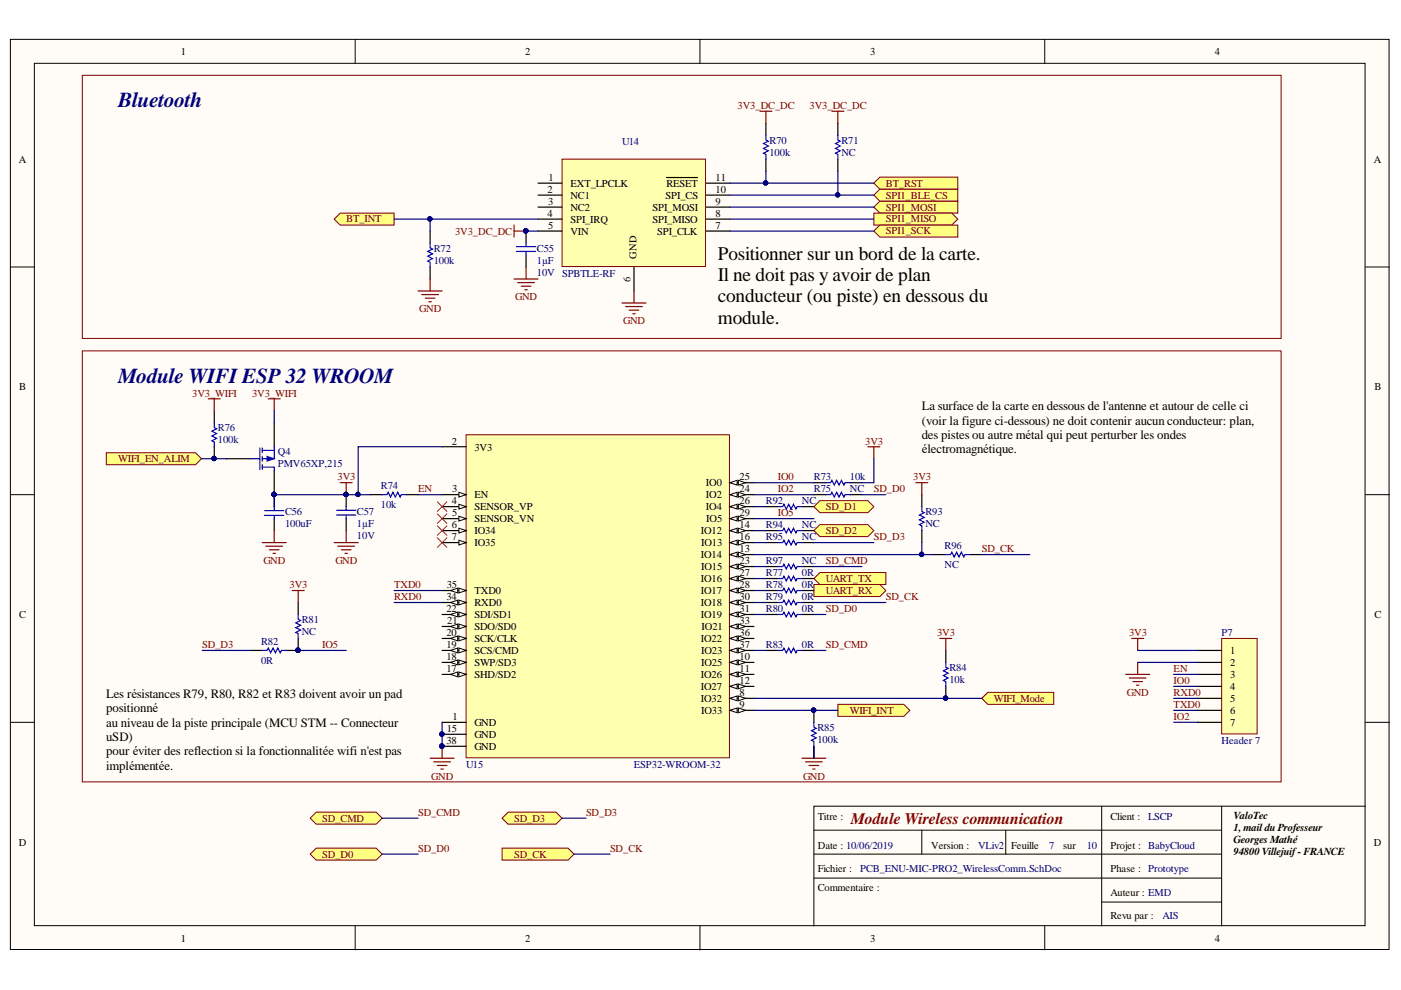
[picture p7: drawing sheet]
<svg xmlns="http://www.w3.org/2000/svg" width="297mm" height="210mm" viewBox="0 0 297 210" stroke-linecap="round" stroke-linejoin="round" font-family="sans-serif">
<defs><g id="words">
<g font-size="4.5" fill="#000080">
<text x="25.1" y="22.7">Bluetooth</text>
<text x="25.1" y="81.1">Module WIFI ESP 32 WROOM</text>
</g>
<g font-size="4.1">
<text x="152.2" y="55.2">Positionner sur un bord de la carte.</text>
<text x="152.2" y="59.6">Il ne doit pas y avoir de plan</text>
<text x="152.2" y="64.1">conducteur (ou piste) en dessous du</text>
<text x="152.2" y="68.6">module.</text>
</g>
<text font-size="3.4" fill="#800000" x="180.4" y="174.7">Module Wireless communication</text>
<g font-size="2.7">
<text x="195.4" y="87">La surface de la carte en dessous de l'antenne et autour de celle ci</text>
<text x="195.4" y="90">(voir la figure ci-dessous) ne doit contenir aucun conducteur: plan,</text>
<text x="195.4" y="93.1">des pistes ou autre métal qui peut perturber les ondes</text>
<text x="195.4" y="96.1">électromagnétique.</text>
<text x="22.5" y="148">Les résistances R79, R80, R82 et R83 doivent avoir un pad</text>
<text x="22.5" y="151">positionné</text>
<text x="22.5" y="154">au niveau de la piste principale (MCU STM -- Connecteur</text>
<text x="22.5" y="157.1">uSD)</text>
<text x="22.5" y="160.1">pour éviter des reflection si la fonctionnalitée wifi n'est pas</text>
<text x="22.5" y="163.2">implémentée.</text>
</g>
<g font-size="2.3">
<text x="261.6" y="173.7">ValoTec</text>
<text x="261.6" y="176.3">1,mail du Professeur</text>
<text x="261.6" y="178.8">Georges Mathé</text>
<text x="261.6" y="181.3">94800 Villejuif- FRANCE</text>
</g>
<g font-size="2.2">
<text x="38.4" y="11.7">1</text>
<text x="111.3" y="11.7">2</text>
<text x="184.5" y="11.7">3</text>
<text x="257.5" y="11.7">4</text>
<text x="4" y="34.5">A</text>
<text x="291.3" y="34.5">A</text>
<text x="116.1" y="40.9">2</text>
<text x="116.3" y="38.4">1</text>
<text x="120.9" y="39.6">EXT_LPCLK</text>
<text x="141.3" y="39.6">RESET</text>
<text x="151.7" y="40.9">10</text>
<text x="151.7" y="38.4">11</text>
<text x="116.1" y="46">4</text>
<text x="116.2" y="43.4">3</text>
<text x="120.9" y="42.2">NC1</text>
<text x="120.9" y="44.7">NC2</text>
<text x="120.9" y="47.3">SPI_IRQ</text>
<text x="138.3" y="47.3">SPI_MISO</text>
<text x="138.4" y="44.7">SPI_MOSI</text>
<text x="141.1" y="42.2">SPI_CS</text>
<text x="151.7" y="43.4">9</text>
<text x="151.7" y="46">8</text>
<text x="116.2" y="48.5">5</text>
<text x="120.9" y="49.8">VIN</text>
<text x="139.4" y="49.8">SPI_CLK</text>
<text x="151.7" y="48.5">7</text>
<text x="133.7" y="59.7" transform="rotate(-90 133.7 59.7)">6</text>
<text x="135" y="54.8" transform="rotate(-90 135 54.8)">GND</text>
<text x="4.1" y="82.7">B</text>
<text x="291.4" y="82.7">B</text>
<text x="95.8" y="94.2">2</text>
<text x="100.6" y="95.5">3V3</text>
<text x="156.8" y="101.9">25</text>
<text x="95.8" y="107">4</text>
<text x="95.8" y="104.4">3</text>
<text x="100.6" y="105.7">EN</text>
<text x="149.7" y="105.7">IO2</text>
<text x="149.7" y="103.1">IO0</text>
<text x="156.8" y="104.4">24</text>
<text x="156.8" y="107">26</text>
<text x="95.8" y="112">6</text>
<text x="95.8" y="109.5">5</text>
<text x="100.6" y="108.2">SENSOR_VP</text>
<text x="100.6" y="110.8">SENSOR_VN</text>
<text x="100.6" y="113.3">IO34</text>
<text x="148.6" y="113.3">IO12</text>
<text x="149.7" y="108.2">IO4</text>
<text x="149.8" y="110.8">IO5</text>
<text x="156.8" y="112">14</text>
<text x="156.8" y="109.5">29</text>
<text x="95.8" y="114.6">7</text>
<text x="100.6" y="115.8">IO35</text>
<text x="148.6" y="118.4">IO14</text>
<text x="148.7" y="115.8">IO13</text>
<text x="156.8" y="117.1">13</text>
<text x="156.8" y="114.6">16</text>
<text x="156.8" y="119.7">23</text>
<text x="94.7" y="124.7">35</text>
<text x="148.6" y="123.5">IO16</text>
<text x="148.7" y="120.9">IO15</text>
<text x="156.8" y="124.7">28</text>
<text x="156.8" y="122.2">27</text>
<text x="4.1" y="131">C</text>
<text x="94.7" y="129.8">22</text>
<text x="94.7" y="127.3">34</text>
<text x="100.6" y="131.1">SDI/SD1</text>
<text x="100.6" y="126">TXD0</text>
<text x="100.6" y="128.5">RXD0</text>
<text x="148.6" y="128.5">IO18</text>
<text x="148.6" y="131.1">IO19</text>
<text x="148.6" y="126">IO17</text>
<text x="156.8" y="127.3">30</text>
<text x="156.8" y="129.8">31</text>
<text x="291.4" y="131">C</text>
<text x="94.7" y="137.4">19</text>
<text x="94.7" y="134.9">20</text>
<text x="94.8" y="132.4">21</text>
<text x="100.6" y="136.2">SCK/CLK</text>
<text x="100.6" y="133.6">SDO/SD0</text>
<text x="148.6" y="136.2">IO22</text>
<text x="148.8" y="133.6">IO21</text>
<text x="156.8" y="132.4">33</text>
<text x="156.8" y="137.4">37</text>
<text x="156.8" y="134.9">36</text>
<text x="94.7" y="140">18</text>
<text x="94.7" y="142.5">17</text>
<text x="100.6" y="141.2">SWP/SD3</text>
<text x="100.6" y="138.7">SCS/CMD</text>
<text x="100.6" y="143.8">SHD/SD2</text>
<text x="148.6" y="143.8">IO26</text>
<text x="148.7" y="141.2">IO25</text>
<text x="148.7" y="138.7">IO23</text>
<text x="156.8" y="142.5">11</text>
<text x="156.8" y="140">10</text>
<text x="260.8" y="138.7">1</text>
<text x="260.8" y="141.2">2</text>
<text x="260.8" y="143.8">3</text>
<text x="148.6" y="146.3">IO27</text>
<text x="148.6" y="148.9">IO32</text>
<text x="156.8" y="145.1">12</text>
<text x="156.8" y="147.6">8</text>
<text x="260.8" y="146.3">4</text>
<text x="260.8" y="148.9">5</text>
<text x="94.7" y="155.2">15</text>
<text x="95.9" y="152.7">1</text>
<text x="100.6" y="153.9">GND</text>
<text x="148.7" y="151.4">IO33</text>
<text x="156.8" y="150.1">9</text>
<text x="260.8" y="151.4">6</text>
<text x="260.8" y="153.9">7</text>
<text x="94.7" y="157.8">38</text>
<text x="100.6" y="156.5">GND</text>
<text x="100.6" y="159">GND</text>
<text x="173.4" y="173.9">Titre :</text>
<text x="235.4" y="173.9">Client :</text>
<text x="4" y="179.3">D</text>
<text x="173.4" y="179.9">Date : 10/06/2019</text>
<text x="197.4" y="179.9">Version :</text>
<text x="214.4" y="179.9">Feuille</text>
<text x="225.4" y="179.9">sur</text>
<text x="235.4" y="179.9">Projet : BabyCloud</text>
<text x="291.3" y="179.3">D</text>
<text x="173.4" y="184.9">Fichier :</text>
<text x="235.4" y="184.9">Phase : Prototype</text>
<text x="173.4" y="189">Commentaire :</text>
<text x="235.4" y="189.9">Auteur : EMD</text>
<text x="235.4" y="195">Revu par :</text>
<text x="38.4" y="199.7">1</text>
<text x="111.3" y="199.7">2</text>
<text x="184.5" y="199.7">3</text>
<text x="257.5" y="199.7">4</text>
</g>
<g font-size="2.2" fill="#800000">
<text x="156.4" y="23.1">3V3_DC_DC</text>
<text x="171.6" y="23.1">3V3_DC_DC</text>
<text x="187.8" y="39.6">BT_RST</text>
<text x="73.4" y="47.2">BT_INT</text>
<text x="187.8" y="44.6">SPI1_MOSI</text>
<text x="187.8" y="47.2">SPI1_MISO</text>
<text x="187.8" y="42.1">SPI1_BLE_CS</text>
<text x="96.5" y="49.8">3V3_DC_DC</text>
<text x="187.8" y="49.7">SPI1_SCK</text>
<text x="109.2" y="63.7">GND</text>
<text x="88.9" y="66.2">GND</text>
<text x="132.1" y="68.8">GND</text>
<text x="40.7" y="84.1">3V3_WIFI</text>
<text x="53.5" y="84.1">3V3_WIFI</text>
<text x="183.4" y="94.2">3V3</text>
<text x="25.1" y="98">WIFI_EN_ALIM</text>
<text x="71.6" y="101.9">3V3</text>
<text x="164.9" y="101.9">IO0</text>
<text x="193.6" y="101.9">3V3</text>
<text x="88.7" y="104.4">EN</text>
<text x="164.9" y="104.4">IO2</text>
<text x="185.3" y="104.4">SD_D0</text>
<text x="164.9" y="109.5">IO5</text>
<text x="175.1" y="113.2">SD_D2</text>
<text x="175.1" y="108.1">SD_D1</text>
<text x="55.9" y="119.6">GND</text>
<text x="71.1" y="119.6">GND</text>
<text x="175.1" y="119.7">SD_CMD</text>
<text x="185.3" y="114.6">SD_D3</text>
<text x="208.2" y="117.1">SD_CK</text>
<text x="61.4" y="124.7">3V3</text>
<text x="83.6" y="124.7">TXD0</text>
<text x="175.1" y="125.9">UART_RX</text>
<text x="175.1" y="123.4">UART_TX</text>
<text x="83.6" y="127.3">RXD0</text>
<text x="175.1" y="129.8">SD_D0</text>
<text x="187.8" y="127.3">SD_CK</text>
<text x="42.9" y="137.4">SD_D3</text>
<text x="68.3" y="137.4">IO5</text>
<text x="175.1" y="137.4">SD_CMD</text>
<text x="198.7" y="134.9">3V3</text>
<text x="239.4" y="134.9">3V3</text>
<text x="248.8" y="142.5">EN</text>
<text x="210.7" y="148.8">WIFI_Mode</text>
<text x="238.9" y="147.5">GND</text>
<text x="248.8" y="147.6">RXD0</text>
<text x="248.8" y="145.1">IO0</text>
<text x="180.2" y="151.3">WIFI_INT</text>
<text x="248.8" y="150.1">TXD0</text>
<text x="248.8" y="152.7">IO2</text>
<text x="91.4" y="165.3">GND</text>
<text x="170.3" y="165.3">GND</text>
<text x="88.7" y="173">SD_CMD</text>
<text x="124.2" y="173">SD_D3</text>
<text x="68.3" y="174.2">SD_CMD</text>
<text x="109" y="174.2">SD_D3</text>
<text x="68.3" y="181.8">SD_D0</text>
<text x="88.7" y="180.6">SD_D0</text>
<text x="109" y="181.8">SD_CK</text>
<text x="129.3" y="180.6">SD_CK</text>
</g>
<g font-size="2.2" fill="#000080">
<text x="131.9" y="30.7">U14</text>
<text x="163.2" y="33">100k</text>
<text x="163.2" y="30.5">R70</text>
<text x="178.4" y="33">NC</text>
<text x="178.4" y="30.5">R71</text>
<text x="92" y="53.3">R72</text>
<text x="113.8" y="53.3">C55</text>
<text x="92" y="55.9">100k</text>
<text x="113.8" y="55.9">1µF</text>
<text x="113.8" y="58.4">10V SPBTLE-RF</text>
<text x="46.2" y="94">100k</text>
<text x="46.2" y="91.5">R76</text>
<text x="58.9" y="99.1">PMV65XP,215</text>
<text x="58.9" y="96.5">Q4</text>
<text x="172.6" y="101.9">R73</text>
<text x="180.2" y="101.9">10k</text>
<text x="80.8" y="107.7">10k</text>
<text x="80.8" y="103.6">R74</text>
<text x="162.4" y="107">R92</text>
<text x="170" y="107">NC</text>
<text x="172.6" y="104.4">R75</text>
<text x="180.2" y="104.4">NC</text>
<text x="60.4" y="111.8">100uF</text>
<text x="60.4" y="109.2">C56</text>
<text x="75.7" y="111.8">1µF</text>
<text x="75.7" y="109.2">C57</text>
<text x="162.4" y="112">R94</text>
<text x="170" y="112">NC</text>
<text x="196.2" y="111.8">NC</text>
<text x="196.2" y="109.2">R93</text>
<text x="75.7" y="114.3">10V</text>
<text x="162.4" y="114.6">R95</text>
<text x="162.4" y="119.7">R97</text>
<text x="170" y="114.6">NC</text>
<text x="170" y="119.7">NC</text>
<text x="200.3" y="116.4">R96</text>
<text x="162.4" y="122.2">R77</text>
<text x="162.4" y="124.7">R78</text>
<text x="170" y="122.2">0R</text>
<text x="170" y="124.7">0R</text>
<text x="200.3" y="120.4">NC</text>
<text x="162.4" y="127.3">R79</text>
<text x="162.4" y="129.8">R80</text>
<text x="170" y="127.3">0R</text>
<text x="170" y="129.8">0R</text>
<text x="55.3" y="136.7">R82</text>
<text x="64" y="134.6">NC</text>
<text x="64" y="132.1">R81</text>
<text x="162.4" y="137.4">R83</text>
<text x="170" y="137.4">0R</text>
<text x="259" y="134.9">P7</text>
<text x="55.3" y="140.7">0R</text>
<text x="201.3" y="142.3">R84</text>
<text x="201.3" y="144.8">10k</text>
<text x="173.3" y="155">R85</text>
<text x="173.3" y="157.5">100k</text>
<text x="259" y="157.8">Header 7</text>
<text x="98.8" y="162.8">U15</text>
<text x="134.4" y="162.8">ESP32-WROOM-32</text>
<text x="243.4" y="173.9">LSCP</text>
<text x="207.4" y="179.9">VLiv2</text>
<text x="222.4" y="179.9">7</text>
<text x="230.4" y="179.9">10</text>
<text x="182.4" y="184.9">PCB_ENU-MIC-PRO2_WirelessComm.SchDoc</text>
<text x="246.4" y="195">AIS</text>
</g>
</g></defs>
<g fill="#fffcf8" stroke="#000" stroke-width=".21">
<path d="M2.2 8.3h292.3v193h-292.3z"/>
<path d="M7.3 13.4h282.1v182.9h-282.1z"/>
</g>
<g fill="none" stroke="#000" stroke-width=".21">
<path d="M75.3 8.3v5.1M148.4 8.3v5.1M221.5 8.3v5.1M2.2 56.6h5.1M289.5 56.6h5.1M2.2 104.9h5.1M289.5 104.9h5.1M2.2 153.2h5.1M289.5 153.2h5.1M172.6 176h86.4M195.4 176v5.1M213.2 176v5.1"/>
<path d="M233.6 170.9v25.4M259 170.9v25.4M289.5 170.9h-116.9v25.4M75.3 196.3v5.1M148.4 196.3v5.1M172.6 186.2h86.4M172.6 181.1h86.4M221.5 196.3v5.1M233.6 191.3h25.4"/>
</g>
<path d="M162.4 26.1v2.6M162.4 33.8v2.5M111.5 49v2.5M111.5 54.1v2.5" fill="none" stroke="#000" stroke-width=".25"/>
<path d="M162.4 28.7v1l.5 .2-1 .5 1 .6-1 .5 1 .5-1 .5 .5 .2v1.1M109.5 52.3h4.1M109.5 53.3h4.1M111.5 51.5v.8M111.5 53.3v.8" fill="none" stroke="#00f" stroke-width=".25"/>
<path d="M91.2 59.2v2.5M109 59.2h5.1M109.8 59.9h3.5M111.5 56.6v2.6M88.7 61.7h5M89.4 62.5h3.6M90.2 63.2h2M90.9 64h.5M110.5 60.7h2.1M111.3 61.4h.5" fill="none" stroke="#800000" stroke-width=".25"/>
<circle cx="111.5" cy="48.9" r=".46" fill="#000080" stroke="#000080" stroke-width=".21"/>
<path d="M119.2 33.8h30.4v22.7h-30.4z" fill="#ffffb0" stroke="#800000" stroke-width=".21"/>
<g fill="none" stroke="#000" stroke-width=".25">
<path d="M114.1 38.8h5.1M141.3 37.6h3.8M145.3 37.6h1.2M146.6 37.6h1.3M149.7 38.8h5.1M177.6 26.1v2.6M177.6 33.8v2.5M91.2 49v2.5M91.2 56.6v2.6M114.1 41.4h5.1M114.1 43.9h5.1M114.1 46.5h5.1"/>
<path d="M114.1 49h5.1M134.4 56.6v5.1M149.7 41.4h5.1M149.7 43.9h5.1M149.7 46.5h5.1M149.7 49h5.1"/>
</g>
<path d="M161.1 23.6h2.6M162.4 23.6v2.5M176.4 23.6h2.5M177.6 23.6v2.5M109 47.7v2.6M109 49h2.5M131.9 64.2h5.1M132.6 65h3.6M133.4 65.8h2M134.2 66.5h.5M134.4 61.7v2.5" fill="none" stroke="#800000" stroke-width=".25"/>
<path d="M17.5 16h254.1v55.8h-254.1z" fill="none" stroke="#800000" stroke-width=".21"/>
<circle cx="111.5" cy="48.9" r=".46" fill="#000080" stroke="#000080" stroke-width=".21"/>
<path d="M177.6 28.7v1l.6 .2-1.1 .5 1.1 .6-1.1 .5 1.1 .5-1.1 .5 .5 .2v1.1M91.2 51.5v1l.5 .3-1 .5 1 .5-1 .5 1 .5-1 .5 .5 .3v1" fill="none" stroke="#00f" stroke-width=".25"/>
<g fill="#ffff80" stroke="#800000" stroke-width=".21">
<path d="M172.6 123.9h13.9l1.3 1.3-1.3 1.3h-13.9z" fill-rule="evenodd"/>
<path d="M172.6 122.7l1.2-1.3h14v2.5h-14z" fill-rule="evenodd"/>
<path d="M185.3 43.9l1.2-1.3h16.6v2.6h-16.6z" fill-rule="evenodd"/>
<path d="M185.3 45.2h16.5l1.3 1.3-1.3 1.2h-16.5z" fill-rule="evenodd"/>
<path d="M185.3 49l1.2-1.3h16.6v2.6h-16.6z" fill-rule="evenodd"/>
<path d="M185.3 41.4l1.2-1.3h16.6v2.5h-16.6z" fill-rule="evenodd"/>
<path d="M70.9 46.5l1.2-1.3h11.5v2.5h-11.5z" fill-rule="evenodd"/>
<path d="M185.3 38.8l1.2-1.2h16.6v2.5h-16.6z" fill-rule="evenodd"/>
<path d="M22.5 96h19l1.2 1.3-1.2 1.2h-19z" fill-rule="evenodd"/>
<path d="M208.2 148.1l1.2-1.3h14v2.5h-14z" fill-rule="evenodd"/>
<path d="M177.6 149.3h14l1.3 1.3-1.3 1.3h-14z" fill-rule="evenodd"/>
</g>
<path d="M17.5 74.4h254.1v91.4h-254.1z" fill="none" stroke="#800000" stroke-width=".21"/>
<path d="M98.8 92.2h55.9v68.5h-55.9z" fill="#ffffb0" stroke="#800000" stroke-width=".21"/>
<path d="M93.7 107.4h5.1" fill="none" stroke="#000" stroke-width=".25"/>
<path d="M97.3 106.9l1.5 .5-1.5 .5z" fill="#fffcf8"/>
<path d="M97.3 106.9l1.5 .5-1.5 .5z" fill="none" stroke="#000" stroke-width=".21"/>
<path d="M93.7 110h5.1" fill="none" stroke="#000" stroke-width=".25"/>
<path d="M97.3 109.5l1.5 .5-1.5 .5z" fill="#fffcf8"/>
<path d="M97.3 109.5l1.5 .5-1.5 .5z" fill="none" stroke="#000" stroke-width=".21"/>
<path d="M93.7 104.9h5.1" fill="none" stroke="#000" stroke-width=".25"/>
<path d="M97.3 104.4l1.5 .5-1.5 .5z" fill="#fffcf8"/>
<path d="M97.3 104.4l1.5 .5-1.5 .5z" fill="none" stroke="#000" stroke-width=".21"/>
<path d="M93.7 94.7h5.1M154.8 143h5" fill="none" stroke="#000" stroke-width=".25"/>
<path d="M154.8 143l1.5-.5v1z" fill="#fffcf8"/>
<path d="M154.8 143l1.5-.5v1z" fill="none" stroke="#000" stroke-width=".21"/>
<path d="M156.5 142.5l1.6 .5-1.6 .5z" fill="#fffcf8"/>
<path d="M156.5 142.5l1.6 .5-1.6 .5z" fill="none" stroke="#000" stroke-width=".21"/>
<path d="M154.8 145.5h5" fill="none" stroke="#000" stroke-width=".25"/>
<path d="M154.8 145.5l1.5-.5v1z" fill="#fffcf8"/>
<path d="M154.8 145.5l1.5-.5v1z" fill="none" stroke="#000" stroke-width=".21"/>
<path d="M156.5 145l1.6 .5-1.6 .5z" fill="#fffcf8"/>
<path d="M156.5 145l1.6 .5-1.6 .5z" fill="none" stroke="#000" stroke-width=".21"/>
<path d="M154.8 117.6h5" fill="none" stroke="#000" stroke-width=".25"/>
<path d="M154.8 117.6l1.5-.5v1z" fill="#fffcf8"/>
<path d="M154.8 117.6l1.5-.5v1z" fill="none" stroke="#000" stroke-width=".21"/>
<path d="M156.5 117.1l1.6 .5-1.6 .5z" fill="#fffcf8"/>
<path d="M156.5 117.1l1.6 .5-1.6 .5z" fill="none" stroke="#000" stroke-width=".21"/>
<path d="M154.8 140.4h5" fill="none" stroke="#000" stroke-width=".25"/>
<path d="M154.8 140.4l1.5-.5v1.1z" fill="#fffcf8"/>
<path d="M154.8 140.4l1.5-.5v1.1z" fill="none" stroke="#000" stroke-width=".21"/>
<path d="M156.5 139.9l1.6 .5-1.6 .6z" fill="#fffcf8"/>
<path d="M156.5 139.9l1.6 .5-1.6 .6z" fill="none" stroke="#000" stroke-width=".21"/>
<path d="M93.7 153.2h5.1M154.8 150.6h5" fill="none" stroke="#000" stroke-width=".25"/>
<path d="M154.8 150.6l1.5-.5v1z" fill="#fffcf8"/>
<path d="M154.8 150.6l1.5-.5v1z" fill="none" stroke="#000" stroke-width=".21"/>
<path d="M156.5 150.1l1.6 .5-1.6 .5z" fill="#fffcf8"/>
<path d="M156.5 150.1l1.6 .5-1.6 .5z" fill="none" stroke="#000" stroke-width=".21"/>
<path d="M154.8 148.1h5" fill="none" stroke="#000" stroke-width=".25"/>
<path d="M154.8 148.1l1.5-.5v1z" fill="#fffcf8"/>
<path d="M154.8 148.1l1.5-.5v1z" fill="none" stroke="#000" stroke-width=".21"/>
<path d="M156.5 147.6l1.6 .5-1.6 .5z" fill="#fffcf8"/>
<path d="M156.5 147.6l1.6 .5-1.6 .5z" fill="none" stroke="#000" stroke-width=".21"/>
<path d="M93.7 115h5.1M93.7 155.7h5.1M93.7 158.2h5.1" fill="none" stroke="#000" stroke-width=".25"/>
<g fill="#000080" stroke="#000080" stroke-width=".21">
<circle cx="93.7" cy="155.6" r=".46"/>
<circle cx="93.7" cy="158.2" r=".46"/>
</g>
<path d="M97.3 114.5l1.5 .5-1.5 .6z" fill="#fffcf8"/>
<path d="M97.3 114.5l1.5 .5-1.5 .6z" fill="none" stroke="#000" stroke-width=".21"/>
<path d="M93.7 112.5h5.1" fill="none" stroke="#000" stroke-width=".25"/>
<path d="M97.3 112l1.5 .5-1.5 .5z" fill="#fffcf8"/>
<path d="M97.3 112l1.5 .5-1.5 .5z" fill="none" stroke="#000" stroke-width=".21"/>
<path d="M93.7 140.4h5.1" fill="none" stroke="#000" stroke-width=".25"/>
<path d="M97.3 139.9l1.5 .5-1.5 .6z" fill="#fffcf8"/>
<path d="M97.3 139.9l1.5 .5-1.5 .6z" fill="none" stroke="#000" stroke-width=".21"/>
<path d="M95.5 140.4l1.5-.5v1.1z" fill="#fffcf8"/>
<path d="M95.5 140.4l1.5-.5v1.1z" fill="none" stroke="#000" stroke-width=".21"/>
<path d="M93.7 137.9h5.1" fill="none" stroke="#000" stroke-width=".25"/>
<path d="M97.3 137.4l1.5 .5-1.5 .5z" fill="#fffcf8"/>
<path d="M97.3 137.4l1.5 .5-1.5 .5z" fill="none" stroke="#000" stroke-width=".21"/>
<path d="M95.5 137.9l1.5-.5v1z" fill="#fffcf8"/>
<path d="M95.5 137.9l1.5-.5v1z" fill="none" stroke="#000" stroke-width=".21"/>
<path d="M93.7 135.4h5.1" fill="none" stroke="#000" stroke-width=".25"/>
<path d="M97.3 134.9l1.5 .5-1.5 .5z" fill="#fffcf8"/>
<path d="M97.3 134.9l1.5 .5-1.5 .5z" fill="none" stroke="#000" stroke-width=".21"/>
<path d="M95.5 135.4l1.5-.5v1z" fill="#fffcf8"/>
<path d="M95.5 135.4l1.5-.5v1z" fill="none" stroke="#000" stroke-width=".21"/>
<path d="M93.7 143h5.1" fill="none" stroke="#000" stroke-width=".25"/>
<path d="M97.3 142.5l1.5 .5-1.5 .5z" fill="#fffcf8"/>
<path d="M97.3 142.5l1.5 .5-1.5 .5z" fill="none" stroke="#000" stroke-width=".21"/>
<path d="M95.5 143l1.5-.5v1z" fill="#fffcf8"/>
<path d="M95.5 143l1.5-.5v1z" fill="none" stroke="#000" stroke-width=".21"/>
<path d="M154.8 115h5" fill="none" stroke="#000" stroke-width=".25"/>
<path d="M154.8 115l1.5-.5v1.1z" fill="#fffcf8"/>
<path d="M154.8 115l1.5-.5v1.1z" fill="none" stroke="#000" stroke-width=".21"/>
<path d="M156.5 114.5l1.6 .5-1.6 .6z" fill="#fffcf8"/>
<path d="M156.5 114.5l1.6 .5-1.6 .6z" fill="none" stroke="#000" stroke-width=".21"/>
<path d="M154.8 112.5h5" fill="none" stroke="#000" stroke-width=".25"/>
<path d="M154.8 112.5l1.5-.5v1z" fill="#fffcf8"/>
<path d="M154.8 112.5l1.5-.5v1z" fill="none" stroke="#000" stroke-width=".21"/>
<path d="M156.5 112l1.6 .5-1.6 .5z" fill="#fffcf8"/>
<path d="M156.5 112l1.6 .5-1.6 .5z" fill="none" stroke="#000" stroke-width=".21"/>
<path d="M154.8 104.9h5" fill="none" stroke="#000" stroke-width=".25"/>
<path d="M154.8 104.9l1.5-.5v1z" fill="#fffcf8"/>
<path d="M154.8 104.9l1.5-.5v1z" fill="none" stroke="#000" stroke-width=".21"/>
<path d="M156.5 104.4l1.6 .5-1.6 .5z" fill="#fffcf8"/>
<path d="M156.5 104.4l1.6 .5-1.6 .5z" fill="none" stroke="#000" stroke-width=".21"/>
<path d="M154.8 102.3h5" fill="none" stroke="#000" stroke-width=".25"/>
<path d="M154.8 102.3l1.5-.5v1.1z" fill="#fffcf8"/>
<path d="M154.8 102.3l1.5-.5v1.1z" fill="none" stroke="#000" stroke-width=".21"/>
<path d="M156.5 101.8l1.6 .5-1.6 .6z" fill="#fffcf8"/>
<path d="M156.5 101.8l1.6 .5-1.6 .6z" fill="none" stroke="#000" stroke-width=".21"/>
<path d="M154.8 107.4h5" fill="none" stroke="#000" stroke-width=".25"/>
<path d="M154.8 107.4l1.5-.5v1z" fill="#fffcf8"/>
<path d="M154.8 107.4l1.5-.5v1z" fill="none" stroke="#000" stroke-width=".21"/>
<path d="M156.5 106.9l1.6 .5-1.6 .5z" fill="#fffcf8"/>
<path d="M156.5 106.9l1.6 .5-1.6 .5z" fill="none" stroke="#000" stroke-width=".21"/>
<path d="M154.8 120.1h5" fill="none" stroke="#000" stroke-width=".25"/>
<path d="M154.8 120.1l1.5-.5v1z" fill="#fffcf8"/>
<path d="M154.8 120.1l1.5-.5v1z" fill="none" stroke="#000" stroke-width=".21"/>
<path d="M156.5 119.6l1.6 .5-1.6 .5z" fill="#fffcf8"/>
<path d="M156.5 119.6l1.6 .5-1.6 .5z" fill="none" stroke="#000" stroke-width=".21"/>
<path d="M93.7 130.3h5.1" fill="none" stroke="#000" stroke-width=".25"/>
<path d="M97.3 129.8l1.5 .5-1.5 .5z" fill="#fffcf8"/>
<path d="M97.3 129.8l1.5 .5-1.5 .5z" fill="none" stroke="#000" stroke-width=".21"/>
<path d="M95.5 130.3l1.5-.5v1z" fill="#fffcf8"/>
<path d="M95.5 130.3l1.5-.5v1z" fill="none" stroke="#000" stroke-width=".21"/>
<path d="M93.7 132.8h5.1" fill="none" stroke="#000" stroke-width=".25"/>
<path d="M97.3 132.3l1.5 .5-1.5 .5z" fill="#fffcf8"/>
<path d="M97.3 132.3l1.5 .5-1.5 .5z" fill="none" stroke="#000" stroke-width=".21"/>
<path d="M95.5 132.8l1.5-.5v1z" fill="#fffcf8"/>
<path d="M95.5 132.8l1.5-.5v1z" fill="none" stroke="#000" stroke-width=".21"/>
<path d="M154.8 127.7h5" fill="none" stroke="#000" stroke-width=".25"/>
<path d="M154.8 127.7l1.5-.5v1.1z" fill="#fffcf8"/>
<path d="M154.8 127.7l1.5-.5v1.1z" fill="none" stroke="#000" stroke-width=".21"/>
<path d="M156.5 127.2l1.6 .5-1.6 .6z" fill="#fffcf8"/>
<path d="M156.5 127.2l1.6 .5-1.6 .6z" fill="none" stroke="#000" stroke-width=".21"/>
<path d="M154.8 130.3h5" fill="none" stroke="#000" stroke-width=".25"/>
<path d="M154.8 130.3l1.5-.5v1z" fill="#fffcf8"/>
<path d="M154.8 130.3l1.5-.5v1z" fill="none" stroke="#000" stroke-width=".21"/>
<path d="M156.5 129.8l1.6 .5-1.6 .5z" fill="#fffcf8"/>
<path d="M156.5 129.8l1.6 .5-1.6 .5z" fill="none" stroke="#000" stroke-width=".21"/>
<path d="M154.8 132.8h5" fill="none" stroke="#000" stroke-width=".25"/>
<path d="M154.8 132.8l1.5-.5v1z" fill="#fffcf8"/>
<path d="M154.8 132.8l1.5-.5v1z" fill="none" stroke="#000" stroke-width=".21"/>
<path d="M156.5 132.3l1.6 .5-1.6 .5z" fill="#fffcf8"/>
<path d="M156.5 132.3l1.6 .5-1.6 .5z" fill="none" stroke="#000" stroke-width=".21"/>
<path d="M154.8 110h5" fill="none" stroke="#000" stroke-width=".25"/>
<path d="M154.8 110l1.5-.5v1z" fill="#fffcf8"/>
<path d="M154.8 110l1.5-.5v1z" fill="none" stroke="#000" stroke-width=".21"/>
<path d="M156.5 109.5l1.6 .5-1.6 .5z" fill="#fffcf8"/>
<path d="M156.5 109.5l1.6 .5-1.6 .5z" fill="none" stroke="#000" stroke-width=".21"/>
<path d="M154.8 125.2h5" fill="none" stroke="#000" stroke-width=".25"/>
<path d="M154.8 125.2l1.5-.5v1z" fill="#fffcf8"/>
<path d="M154.8 125.2l1.5-.5v1z" fill="none" stroke="#000" stroke-width=".21"/>
<path d="M156.5 124.7l1.6 .5-1.6 .5z" fill="#fffcf8"/>
<path d="M156.5 124.7l1.6 .5-1.6 .5z" fill="none" stroke="#000" stroke-width=".21"/>
<path d="M154.8 122.7h5" fill="none" stroke="#000" stroke-width=".25"/>
<path d="M154.8 122.7l1.5-.5v1z" fill="#fffcf8"/>
<path d="M154.8 122.7l1.5-.5v1z" fill="none" stroke="#000" stroke-width=".21"/>
<path d="M156.5 122.2l1.6 .5-1.6 .5z" fill="#fffcf8"/>
<path d="M156.5 122.2l1.6 .5-1.6 .5z" fill="none" stroke="#000" stroke-width=".21"/>
<path d="M154.8 137.9h5" fill="none" stroke="#000" stroke-width=".25"/>
<path d="M154.8 137.9l1.5-.5v1z" fill="#fffcf8"/>
<path d="M154.8 137.9l1.5-.5v1z" fill="none" stroke="#000" stroke-width=".21"/>
<path d="M156.5 137.4l1.6 .5-1.6 .5z" fill="#fffcf8"/>
<path d="M156.5 137.4l1.6 .5-1.6 .5z" fill="none" stroke="#000" stroke-width=".21"/>
<path d="M154.8 135.4h5" fill="none" stroke="#000" stroke-width=".25"/>
<path d="M154.8 135.4l1.5-.5v1z" fill="#fffcf8"/>
<path d="M154.8 135.4l1.5-.5v1z" fill="none" stroke="#000" stroke-width=".21"/>
<path d="M156.5 134.9l1.6 .5-1.6 .5z" fill="#fffcf8"/>
<path d="M156.5 134.9l1.6 .5-1.6 .5z" fill="none" stroke="#000" stroke-width=".21"/>
<path d="M93.7 125.2h5.1" fill="none" stroke="#000" stroke-width=".25"/>
<path d="M97.3 124.7l1.5 .5-1.5 .5z" fill="#fffcf8"/>
<path d="M97.3 124.7l1.5 .5-1.5 .5z" fill="none" stroke="#000" stroke-width=".21"/>
<path d="M95.5 125.2l1.5-.5v1z" fill="#fffcf8"/>
<path d="M95.5 125.2l1.5-.5v1z" fill="none" stroke="#000" stroke-width=".21"/>
<path d="M93.7 127.7h5.1" fill="none" stroke="#000" stroke-width=".25"/>
<path d="M97.3 127.2l1.5 .5-1.5 .6z" fill="#fffcf8"/>
<path d="M97.3 127.2l1.5 .5-1.5 .6z" fill="none" stroke="#000" stroke-width=".21"/>
<path d="M95.5 127.7l1.5-.5v1.1z" fill="#fffcf8"/>
<path d="M95.5 127.7l1.5-.5v1.1z" fill="none" stroke="#000" stroke-width=".21"/>
<g fill="#000080" stroke="#000080" stroke-width=".21">
<circle cx="93.7" cy="155.6" r=".46"/>
<circle cx="93.7" cy="158.2" r=".46"/>
<circle cx="73.3" cy="104.8" r=".46"/>
<circle cx="58.1" cy="104.8" r=".46"/>
<circle cx="63.2" cy="137.9" r=".46"/>
<circle cx="200.5" cy="148" r=".46"/>
<circle cx="172.5" cy="150.6" r=".47"/>
</g>
<g fill="none" stroke="#800000" stroke-width=".25">
<path d="M56.9 84.6h2.5M58.1 84.6v2.5M55.6 115h5.1M56.4 115.8h3.5M57.1 116.6h2.1M57.9 117.3h.5M58.1 112.5v2.5M70.9 115h5M71.6 115.8h3.6M72.4 116.6h2M73.1 117.3h.5M73.4 112.5v2.5"/>
<path d="M93.7 158.2v2.6M172.6 158.2v2.6M238.7 143h5.1M239.4 143.8h3.6M240.2 144.5h2M241 145.3h.5M241.2 140.4v2.6M91.2 160.8h5.1M92 161.5h3.5M92.7 162.3h2.1M93.5 163.1h.5M170 160.8h5.1"/>
<path d="M170.8 161.5h3.5M171.5 162.3h2.1M172.3 163.1h.5"/>
</g>
<g fill="none" stroke="#000" stroke-width=".25">
<path d="M58.1 104.9v2.5M58.1 110v2.5M73.4 104.9v2.5M73.4 110v2.5M78.5 104.9h2.5M86.1 104.9h2.6M172.6 102.3h2.5M180.2 102.3h2.5M53.1 137.9h2.5M60.7 137.9h2.5M162.4 122.7h2.5M162.4 125.2h2.5"/>
<path d="M162.4 127.7h2.5M162.4 130.3h2.5M162.4 137.9h2.5M170 122.7h2.6M170 125.2h2.6M170 127.7h2.6M170 130.3h2.6M170 137.9h2.6M200.5 137.9v2.5M172.6 150.6v2.6M172.6 158.2v2.6M200.5 145.5v2.6"/>
</g>
<g fill="none" stroke="#00f" stroke-width=".25">
<path d="M56.1 109.3h4.1M56.1 108.3h4.1M58.1 107.4v.8M58.1 109.3v.7M71.4 109.2h4M71.4 108.2h4M73.4 107.4v.8M73.4 109.2v.8M81 104.9h1l.3-.5 .5 1 .5-1 .5 1 .5-1 .5 1 .3-.5h1M175.1 102.3h1l.3-.5 .5 1.1 .5-1.1 .5 1.1 .5-1.1 .5 1.1 .3-.6h1M55.6 137.9h1l.3-.5 .5 1 .5-1 .5 1 .5-1 .5 1 .3-.5h1M164.9 122.7h1l.3-.5 .5 1 .5-1 .5 1 .5-1 .5 1 .3-.5h1"/>
<path d="M164.9 125.2h1l.3-.5 .5 1 .5-1 .5 1 .5-1 .5 1 .3-.5h1M164.9 127.7h1l.3-.5 .5 1.1 .5-1.1 .5 1.1 .5-1.1 .5 1.1 .3-.6h1M164.9 130.3h1l.3-.5 .5 1 .5-1 .5 1 .5-1 .5 1 .3-.5h1M164.9 137.9h1l.3-.5 .5 1 .5-1 .5 1 .5-1 .5 1 .3-.5h1M172.6 153.2v1l.5 .2-1 .5 1 .5-1 .5 1 .6-1 .5 .5 .2v1M200.5 140.4v1.1l.5 .2-1 .5 1 .5-1 .5 1 .6-1 .5 .5 .2v1"/>
</g>
<path d="M92.7 106.4l2.1 2M92.7 108.9l2.1 2.1M92.7 111.5l2.1 2M92.7 114l2.1 2.1M94.8 106.4l-2.1 2M94.8 108.9l-2.1 2.1M94.8 111.5l-2.1 2M94.8 114l-2.1 2.1" fill="none" stroke="#f00" stroke-width=".21"/>
<path d="M259 135.4h7.5v20.2h-7.5z" fill="#ffffb0" stroke="#800000" stroke-width=".21"/>
<path d="M195.4 104.9v2.5M195.4 112.5v2.5M198 117.6h2.5M205.6 117.6h2.6M253.9 137.9h5.1M253.9 140.4h5.1M253.9 143h5.1M253.9 145.5h5.1M253.9 148.1h5.1M253.9 150.6h5.1M253.9 153.2h5.1" fill="none" stroke="#000" stroke-width=".25"/>
<path d="M72.1 102.3h2.6M73.4 102.3v2.6M239.9 135.4h2.6M241.2 135.4v2.5" fill="none" stroke="#800000" stroke-width=".25"/>
<circle cx="73.3" cy="104.8" r=".46" fill="#000080" stroke="#000080" stroke-width=".21"/>
<path d="M195.4 107.4v1l.6 .3-1.1 .5 1.1 .5-1.1 .5 1.1 .5-1.1 .5 .5 .3v1M200.5 117.6h1l.3-.5 .5 1 .5-1 .5 1 .5-1 .5 1 .3-.5h1" fill="none" stroke="#00f" stroke-width=".25"/>
<g fill="#ffff80" stroke="#800000" stroke-width=".21">
<path d="M106.4 179.8h14l1.3 1.3-1.3 1.3h-14z" fill-rule="evenodd"/>
<path d="M106.4 173.5l1.3-1.3h10.2l1.3 1.3-1.3 1.2h-10.2z" fill-rule="evenodd"/>
<path d="M172.6 112.5l1.2-1.3h10.2l1.3 1.3-1.3 1.3h-10.2z" fill-rule="evenodd"/>
</g>
<path d="M162.4 112.5h2.5M162.4 115h2.5M170 112.5h2.6M170 115h2.6M162.4 120.1h2.5M170 120.1h2.6" fill="none" stroke="#000" stroke-width=".25"/>
<path d="M164.9 112.5h1l.3-.5 .5 1 .5-1 .5 1 .5-1 .5 1 .3-.5h1M164.9 115h1l.3-.5 .5 1.1 .5-1.1 .5 1.1 .5-1.1 .5 1.1 .3-.6h1M164.9 120.1h1l.3-.5 .5 1 .5-1 .5 1 .5-1 .5 1 .3-.5h1" fill="none" stroke="#00f" stroke-width=".25"/>
<g fill="#ffff80" stroke="#800000" stroke-width=".21">
<path d="M65.8 181.1l1.2-1.3h12.8l1.2 1.3-1.2 1.3h-12.8z" fill-rule="evenodd"/>
<path d="M65.8 173.5l1.2-1.3h12.8l1.2 1.3-1.2 1.2h-12.8z" fill-rule="evenodd"/>
</g>
<path d="M162.4 107.4h2.5M170 107.4h2.6M172.6 104.9h2.5M180.2 104.9h2.5" fill="none" stroke="#000" stroke-width=".25"/>
<path d="M164.9 107.4h1l.3-.5 .5 1 .5-1 .5 1 .5-1 .5 1 .3-.5h1M175.1 104.9h1l.3-.5 .5 1 .5-1 .5 1 .5-1 .5 1 .3-.5h1" fill="none" stroke="#00f" stroke-width=".25"/>
<path d="M172.6 107.4l1.2-1.2h10.2l1.3 1.2-1.3 1.3h-10.2z" fill-rule="evenodd" fill="#ffff80" stroke="#800000" stroke-width=".21"/>
<path d="M48 97.3h5.1M58.1 89.6v5.1M58.1 99.8v5.1M63.2 127.7v2.6M63.2 135.4v2.5" fill="none" stroke="#000" stroke-width=".25"/>
<g fill="#000080" stroke="#000080" stroke-width=".21">
<circle cx="63.2" cy="137.9" r=".46"/>
<circle cx="58.1" cy="104.8" r=".46"/>
</g>
<path d="M53.1 97.3h2M55.1 95v4.5M55.6 99h2.5M55.6 97.3h2.5M55.6 95.5h2.5M55.6 95v1M55.6 96.8v1M55.6 98.5v1M58.1 94.7v2.6M63.2 130.3v1l.5 .3-1 .5 1 .5-1 .5 1 .5-1 .5 .5 .3v1" fill="none" stroke="#00f" stroke-width=".25"/>
<path d="M184 94.7h2.5M185.3 94.7v2.6M194.2 102.3h2.5M195.4 102.3v2.6M62 125.2h2.5M63.2 125.2v2.5M199.3 135.4h2.5M200.5 135.4v2.5" fill="none" stroke="#800000" stroke-width=".25"/>
<path d="M56.6 96.8l1.5 .5-1.5 .5z" fill="#00f"/>
<path d="M56.6 96.8l1.5 .5-1.5 .5z" fill="none" stroke="#00f" stroke-width=".21"/>
<path d="M45.4 89.6v1.1l.5 .2-1 .5 1 .5-1 .5 1 .5-1 .6 .5 .2v1M58.1 99v.8" fill="none" stroke="#00f" stroke-width=".25"/>
<g fill="#000080" stroke="#000080" stroke-width=".21">
<circle cx="58.1" cy="104.8" r=".46"/>
<circle cx="91.1" cy="46.4" r=".47"/>
<circle cx="162.3" cy="38.8" r=".47"/>
<circle cx="111.5" cy="48.9" r=".46"/>
<circle cx="177.6" cy="41.3" r=".46"/>
<circle cx="93.7" cy="158.2" r=".46"/>
<circle cx="93.7" cy="155.6" r=".46"/>
<circle cx="73.3" cy="104.8" r=".46"/>
<circle cx="75.9" cy="104.8" r=".46"/>
<circle cx="172.5" cy="150.6" r=".47"/>
<circle cx="200.5" cy="148" r=".46"/>
<circle cx="195.4" cy="117.5" r=".46"/>
<circle cx="63.2" cy="137.9" r=".46"/>
<circle cx="45.4" cy="97.2" r=".46"/>
</g>
<g fill="none" stroke="#000080" stroke-width=".25">
<path d="M162.4 36.3v2.5h-7.6M162.4 38.8h22.9M177.6 36.3v5.1M83.6 46.5h30.5M91.2 46.5v2.5M111.5 49h2.6M154.8 41.4h30.5M154.8 43.9h30.5M154.8 46.5h30.5M154.8 49h30.5M42.7 97.3h5.3M58.1 87.1v2.5"/>
<path d="M93.7 94.7h-17.8v10.2h-17.8v2.5M185.3 97.3v5h-2.6M75.9 104.9h2.6M88.7 104.9h5M159.8 117.6h38.2M159.8 102.3h12.8M159.8 104.9h12.8M159.8 110h12.8M159.8 115h2.6M159.8 107.4h2.6M159.8 112.5h2.6M172.6 115h12.7"/>
<path d="M182.7 104.9h5.1M195.4 115v2.6M208.2 117.6h10.1M42.9 137.9h10.2M63.2 137.9h10.2M83.6 125.2h10.1M83.6 127.7h10.1M159.8 122.7h2.6M159.8 125.2h2.6M159.8 127.7h2.6M159.8 130.3h2.6M159.8 137.9h2.6"/>
<path d="M159.8 120.1h2.6M172.6 127.7h15.2M172.6 130.3h2.5M172.6 137.9h2.5M172.6 120.1h10.1M241.2 137.9h12.7M93.7 153.2v5M159.8 150.6h17.8M159.8 148.1h48.4M172.6 158.2v2.6M241.2 140.4h12.7M248.8 148.1h5.1"/>
<path d="M248.8 150.6h5.1M248.8 143h5.1M248.8 145.5h5.1M248.8 153.2h5.1M81 173.5h7.7M119.2 173.5h5M81 181.1h7.7M121.7 181.1h7.6"/>
</g>
<path d="M45.4 87.1v2.5M45.4 94.7v2.6" fill="none" stroke="#000" stroke-width=".25"/>
<path d="M44.2 84.6h2.5M45.4 84.6v2.5" fill="none" stroke="#800000" stroke-width=".25"/>
<use href="#words"/>
</svg>
